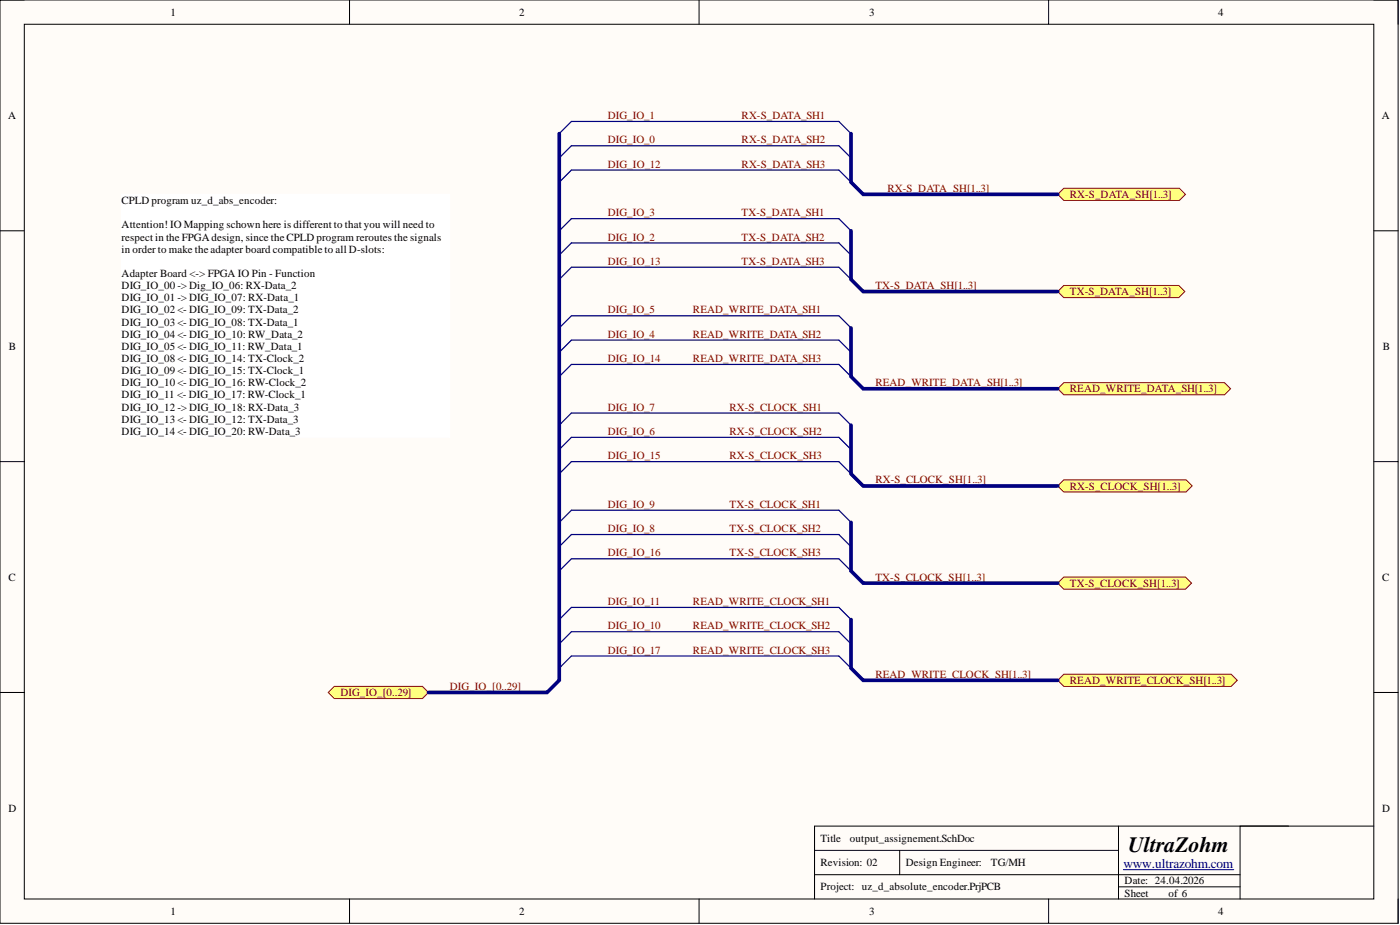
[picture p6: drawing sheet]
<svg xmlns="http://www.w3.org/2000/svg" width="292mm" height="193mm" viewBox="0 0 292 193" stroke-linecap="round" stroke-linejoin="round" font-family="sans-serif">
<defs><g id="words">
<text font-size="4.6" x="235.4" y="177.7">UltraZohm</text>
<text font-size="2.8" fill="#000080" x="234.4" y="181.1">www.ultrazohm.com</text>
<g font-size="2.3">
<text x="35.6" y="3.3">1</text>
<text x="108.3" y="3.3">2</text>
<text x="181.4" y="3.3">3</text>
<text x="254.2" y="3.3">4</text>
<text x="1.7" y="24.8">A</text>
<text x="288.3" y="24.8">A</text>
<text x="25.4" y="42.6">CPLD program uz_d_abs_encoder:</text>
<text x="25.4" y="47.6">Attention! IO Mapping schown here is different to that you will need to</text>
<text x="25.4" y="50.2">respect in the FPGAdesign, since the CPLD program reroutes the signals</text>
<text x="25.4" y="52.7">i</text>
<text x="26" y="52.7">n order to make the adapter board compatible to all D-slots:</text>
<text x="25.4" y="57.8">Adapter Board &lt;-&gt; FPGA IO Pin - Function</text>
<text x="25.4" y="60.3">DIG_IO_00 -&gt; Dig_IO_06: RX-Data_2</text>
<text x="25.4" y="62.8">DIG_IO_01 -&gt; DIG_IO_07: RX-Data_1</text>
<text x="25.4" y="65.4">DIG_IO_02 &lt;- DIG_IO_09: TX-Data_2</text>
<text x="25.4" y="67.9">DIG_IO_03 &lt;- DIG_IO_08: TX-Data_1</text>
<text x="25.4" y="70.5">DIG_IO_04 &lt;- DIG_IO_10: RW_Data_2</text>
<text x="1.9" y="73">B</text>
<text x="25.4" y="73">DIG_IO_05 &lt;- DIG_IO_11: RW_Data_1</text>
<text x="25.4" y="75.5">DIG_IO_08 &lt;- DIG_IO_14: TX-Clock_2</text>
<text x="288.5" y="73">B</text>
<text x="25.4" y="78.1">DIG_IO_09 &lt;- DIG_IO_15: TX-Clock_1</text>
<text x="25.4" y="80.6">DIG_IO_10 &lt;- DIG_IO_16: RW-Clock_2</text>
<text x="25.4" y="83.1">DIG_IO_11 &lt;- DIG_IO_17: RW-Clock_1</text>
<text x="25.4" y="85.7">DIG_IO_12 -&gt; DIG_IO_18: RX-Data_3</text>
<text x="25.4" y="88.2">DIG_IO_13 &lt;- DIG_IO_12: TX-Data_3</text>
<text x="25.4" y="90.7">DIG_IO_14 &lt;- DIG_IO_20: RW-Data_3</text>
<text x="1.8" y="121.1">C</text>
<text x="288.4" y="121.1">C</text>
<text x="1.8" y="169.3">D</text>
<text x="288.4" y="169.3">D</text>
<text x="171.2" y="175.6">Title</text>
<text x="177.3" y="175.6">output_assignement.SchDoc</text>
<text x="171.2" y="180.7">Revision: 02</text>
<text x="171.2" y="185.8">Project: uz_d_absolute_encoder.PrjPCB</text>
<text x="189" y="180.7">Design Engineer:</text>
<text x="206.7" y="180.7">TG/MH</text>
<text x="234.6" y="184.5">Date: 24.04.2026</text>
<text x="35.6" y="190.8">1</text>
<text x="108.3" y="190.8">2</text>
<text x="181.4" y="190.8">3</text>
<text x="234.6" y="187">Sheet</text>
<text x="243.8" y="187">of 6</text>
<text x="254.2" y="190.8">4</text>
</g>
<g font-size="2.3" fill="#800000">
<text x="126.8" y="24.8">DIG_IO_1</text>
<text x="126.8" y="29.9">DIG_IO_0</text>
<text x="154.7" y="24.8">RX-S_DATA_SH1</text>
<text x="154.7" y="29.9">RX-S_DATA_SH2</text>
<text x="126.8" y="35">DIG_IO_12</text>
<text x="154.7" y="35">RX-S_DATA_SH3</text>
<text x="185.2" y="40">RX-S_DATA_SH[1..3]</text>
<text x="223.2" y="41.3">RX-S_DATA_SH[1..3]</text>
<text x="126.8" y="45.1">DIG_IO_3</text>
<text x="154.7" y="45.1">TX-S_DATA_SH1</text>
<text x="126.8" y="50.2">DIG_IO_2</text>
<text x="154.7" y="50.2">TX-S_DATA_SH2</text>
<text x="126.8" y="55.2">DIG_IO_13</text>
<text x="154.7" y="55.2">TX-S_DATA_SH3</text>
<text x="126.8" y="65.4">DIG_IO_5</text>
<text x="144.6" y="65.4">READ_WRITE_DATA_SH1</text>
<text x="182.6" y="60.3">TX-S_DATA_SH[1..3]</text>
<text x="223.2" y="61.6">TX-S_DATA_SH[1..3]</text>
<text x="126.8" y="70.5">DIG_IO_4</text>
<text x="144.6" y="70.5">READ_WRITE_DATA_SH2</text>
<text x="126.8" y="75.5">DIG_IO_14</text>
<text x="144.6" y="75.5">READ_WRITE_DATA_SH3</text>
<text x="182.6" y="80.6">READ_WRITE_DATA_SH[1..3]</text>
<text x="223.2" y="81.9">READ_WRITE_DATA_SH[1..3]</text>
<text x="126.8" y="85.7">DIG_IO_7</text>
<text x="152.2" y="85.7">RX-S_CLOCK_SH1</text>
<text x="126.8" y="90.7">DIG_IO_6</text>
<text x="126.8" y="95.8">DIG_IO_15</text>
<text x="152.2" y="90.7">RX-S_CLOCK_SH2</text>
<text x="152.2" y="95.8">RX-S_CLOCK_SH3</text>
<text x="182.6" y="100.9">RX-S_CLOCK_SH[1..3]</text>
<text x="126.8" y="105.9">DIG_IO_9</text>
<text x="152.2" y="105.9">TX-S_CLOCK_SH1</text>
<text x="223.2" y="102.1">RX-S_CLOCK_SH[1..3]</text>
<text x="126.8" y="111">DIG_IO_8</text>
<text x="152.2" y="111">TX-S_CLOCK_SH2</text>
<text x="126.8" y="116.1">DIG_IO_16</text>
<text x="152.2" y="116.1">TX-S_CLOCK_SH3</text>
<text x="182.6" y="121.1">TX-S_CLOCK_SH[1..3]</text>
<text x="223.2" y="122.4">TX-S_CLOCK_SH[1..3]</text>
<text x="126.8" y="131.3">DIG_IO_10</text>
<text x="126.8" y="126.2">DIG_IO_11</text>
<text x="144.6" y="126.2">READ_WRITE_CLOCK_SH1</text>
<text x="144.6" y="131.3">READ_WRITE_CLOCK_SH2</text>
<text x="126.8" y="136.3">DIG_IO_17</text>
<text x="144.6" y="136.3">READ_WRITE_CLOCK_SH3</text>
<text x="93.9" y="144">DIG_IO_[0..29]</text>
<text x="182.6" y="141.4">READ_WRITE_CLOCK_SH[1..3]</text>
<text x="223.2" y="142.7">READ_WRITE_CLOCK_SH[1..3]</text>
<text x="71" y="145.2">DIG_IO_[0..29]</text>
</g>
</g></defs>
<path d="M0 0h291.7v192.6h-291.7z" fill-rule="evenodd" fill="#fffcf8"/>
<path d="M0 0h291.7v192.6h-291.7z" fill="none" stroke="#000" stroke-width=".21"/>
<path d="M5.1 5.1h281.5v182.4h-281.5z" fill-rule="evenodd" fill="#fffcf8"/>
<g fill="none" stroke="#000" stroke-width=".21">
<path d="M0 0h5.1M72.9 0v5.1M145.9 0v5.1M218.8 0v5.1M286.6 0h5.1v5.1M5.1 5.1h281.5v182.4h-281.5zM0 48.1h5.1M286.6 48.1h5.1M0 96.3h5.1M286.6 96.3h5.1M0 144.5h5.1M286.6 144.5h5.1"/>
<path d="M170 177.4h63.4M187.7 177.4v5.1M233.4 172.3v15.2M258.7 172.3v15.2M286.6 172.3h-116.6v15.2M72.9 187.5v5.1M145.9 187.5v5.1M170 182.5h88.7M218.8 187.5v5.1M233.4 185h25.3M291.7 187.5v5.1"/>
</g>
<path d="M234.4 181.4h23" fill="none" stroke="#000080" stroke-width=".21"/>
<path d="M220.7 60.8l1.3-1.2h23.9l1.3 1.2-1.3 1.3h-23.9z" fill-rule="evenodd" fill="#ffff80"/>
<path d="M220.7 60.8l1.3-1.2h23.9l1.3 1.2-1.3 1.3h-23.9z" fill="none" stroke="#800000" stroke-width=".21"/>
<path d="M220.7 81.1l1.3-1.3h33.5l1.2 1.3-1.2 1.3h-33.5z" fill-rule="evenodd" fill="#ffff80"/>
<path d="M220.7 81.1l1.3-1.3h33.5l1.2 1.3-1.2 1.3h-33.5z" fill="none" stroke="#800000" stroke-width=".21"/>
<path d="M220.7 101.4l1.3-1.3h25.5l1.2 1.3-1.2 1.2h-25.5z" fill-rule="evenodd" fill="#ffff80"/>
<path d="M220.7 101.4l1.3-1.3h25.5l1.2 1.3-1.2 1.2h-25.5z" fill="none" stroke="#800000" stroke-width=".21"/>
<path d="M220.7 40.5l1.3-1.2h24.1l1.2 1.2-1.2 1.3h-24.1z" fill-rule="evenodd" fill="#ffff80"/>
<path d="M220.7 40.5l1.3-1.2h24.1l1.2 1.2-1.2 1.3h-24.1z" fill="none" stroke="#800000" stroke-width=".21"/>
<path d="M220.7 121.6l1.3-1.2h25.3l1.3 1.2-1.3 1.3h-25.3z" fill-rule="evenodd" fill="#ffff80"/>
<path d="M220.7 121.6l1.3-1.2h25.3l1.3 1.2-1.3 1.3h-25.3z" fill="none" stroke="#800000" stroke-width=".21"/>
<path d="M220.7 141.9l1.3-1.2h34.9l1.3 1.2-1.3 1.3h-34.9z" fill-rule="evenodd" fill="#ffff80"/>
<path d="M220.7 141.9l1.3-1.2h34.9l1.3 1.2-1.3 1.3h-34.9z" fill="none" stroke="#800000" stroke-width=".21"/>
<g fill="none" stroke="#000080" stroke-width=".25">
<path d="M175 25.3l2.6 2.6M175 30.4l2.6 2.5M175 35.5l2.6 2.5M175 45.6l2.6 2.5M175 50.7l2.6 2.5M175 55.8l2.6 2.5M175 65.9l2.6 2.5M175 71l2.6 2.5M175 76l2.6 2.6M175 86.2l2.6 2.5M175 91.2l2.6 2.6M175 96.3l2.6 2.5"/>
<path d="M175 106.4l2.6 2.6M175 111.5l2.6 2.5M175 116.6l2.6 2.5M175 126.7l2.6 2.6M175 131.8l2.6 2.5M175 136.9l2.6 2.5"/>
</g>
<path d="M68.5 144.5l1.3-1.3h18.3l1.3 1.3-1.3 1.2h-18.3z" fill-rule="evenodd" fill="#ffff80"/>
<path d="M68.5 144.5l1.3-1.3h18.3l1.3 1.3-1.3 1.2h-18.3z" fill="none" stroke="#800000" stroke-width=".21"/>
<g fill="none" stroke="#000080" stroke-width=".25">
<path d="M175 25.3h-55.8l-2.5 2.6M175 30.4h-55.8l-2.5 2.5M175 35.5h-55.8l-2.5 2.5M175 45.6h-55.8l-2.5 2.5M175 50.7h-55.8l-2.5 2.5M175 55.8h-55.8l-2.5 2.5M175 65.9h-55.8l-2.5 2.5M175 71h-55.8l-2.5 2.5M175 76h-55.8l-2.5 2.6M175 86.2h-55.8l-2.5 2.5M175 91.2h-55.8l-2.5 2.6M175 96.3h-55.8l-2.5 2.5"/>
<path d="M175 106.4h-55.8l-2.5 2.6M175 111.5h-55.8l-2.5 2.5M175 116.6h-55.8l-2.5 2.5M175 126.7h-55.8l-2.5 2.6M175 131.8h-55.8l-2.5 2.5M175 136.9h-55.8l-2.5 2.5"/>
</g>
<path d="M116.7 27.9v114l-2.6 2.6h-24.7M177.6 27.9v10.1l2.5 2.5h40.6M177.6 48.1v10.2l2.5 2.5h40.6M177.6 68.4v10.2l2.5 2.5h40.6M177.6 88.7v10.1l2.5 2.6h40.6M177.6 109v10.1l2.5 2.5h40.6M177.6 129.3v10.1l2.5 2.5h40.6" fill="none" stroke="#000080" stroke-width=".76"/>
<path d="M25.4 40.5h68.5v50.7h-68.5z" fill-rule="evenodd" fill="#fff"/>
<path d="M25.4 40.5h68.5v50.7h-68.5z" fill="none" stroke="#fff" stroke-width=".21"/>
<use href="#words"/>
</svg>
